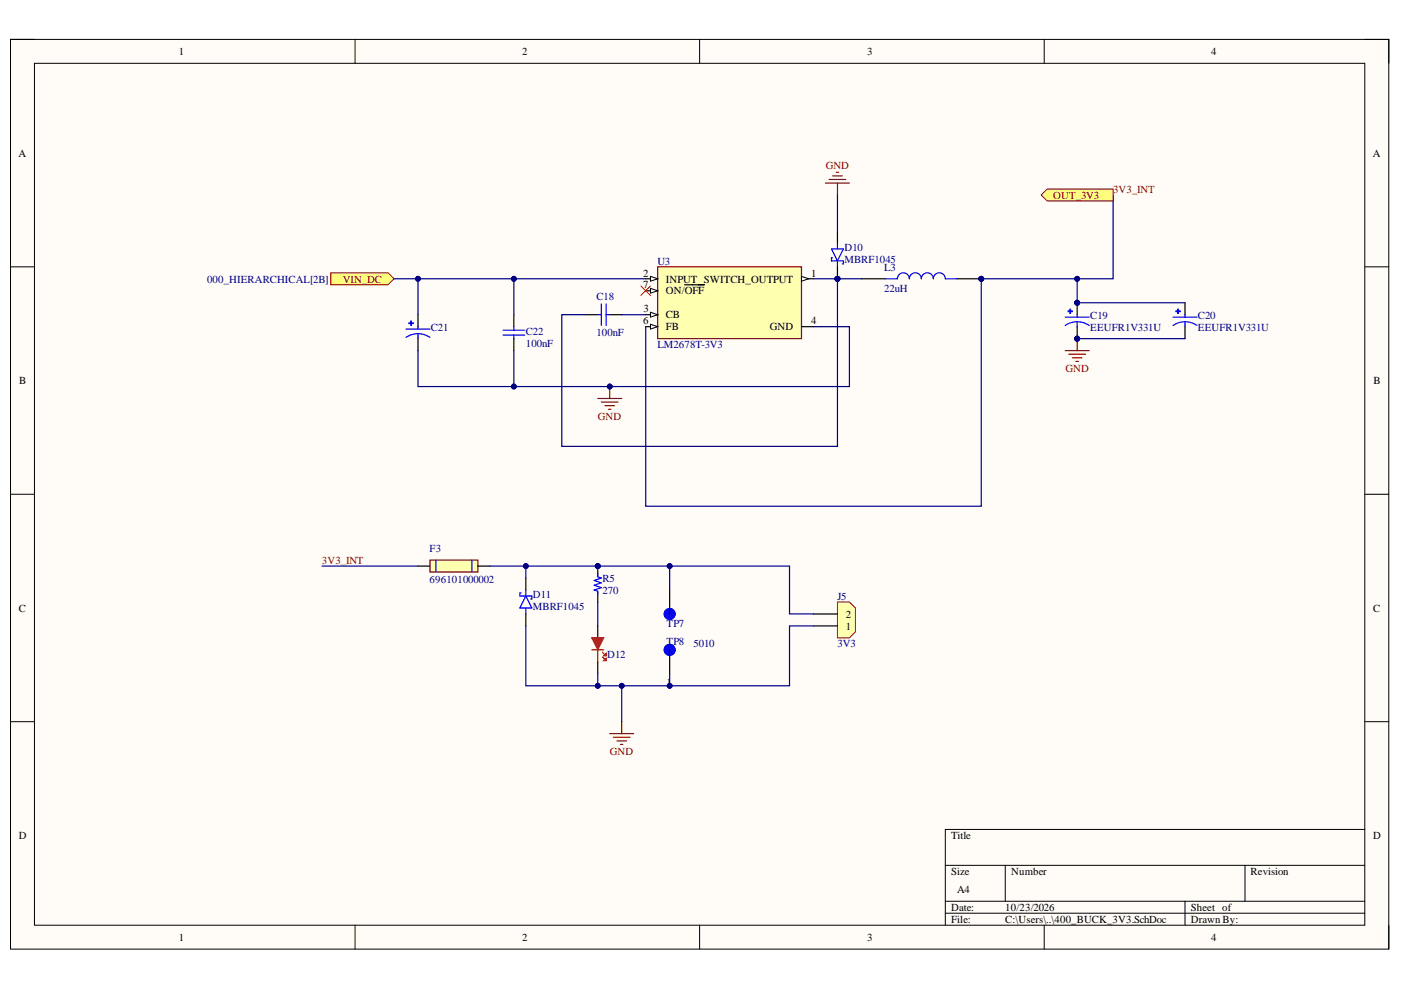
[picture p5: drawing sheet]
<svg xmlns="http://www.w3.org/2000/svg" width="297mm" height="210mm" viewBox="0 0 297 210" stroke-linecap="round" stroke-linejoin="round" font-family="sans-serif">
<defs><g id="words">
<g font-size="2.3">
<text x="37.9" y="11.7">1</text>
<text x="110.7" y="11.7">2</text>
<text x="183.9" y="11.7">3</text>
<text x="256.8" y="11.7">4</text>
<text x="3.9" y="33.3">A</text>
<text x="291" y="33.3">A</text>
<text x="136.3" y="58.6">2</text>
<text x="141.2" y="59.9">INPUT SWITCH_OUTPUT</text>
<text x="172" y="58.6">1</text>
<text x="136.3" y="61.2">7</text>
<text x="141.2" y="62.4">ON/OFF</text>
<text x="136.3" y="68.8">6</text>
<text x="136.4" y="66.2">3</text>
<text x="141.2" y="67.5">CB</text>
<text x="141.2" y="70">FB</text>
<text x="163.2" y="70">GND</text>
<text x="172" y="68.8">4</text>
<text x="4.1" y="81.4">B</text>
<text x="291.2" y="81.4">B</text>
<text x="4" y="129.7">C</text>
<text x="179.3" y="130.9">2</text>
<text x="291.1" y="129.7">C</text>
<text x="179.3" y="133.5">1</text>
<text x="141.3" y="145.4">1</text>
<text x="4" y="177.9">D</text>
<text x="201.6" y="177.9">Title</text>
<text x="291.1" y="177.9">D</text>
<text x="201.6" y="185.5">Size</text>
<text x="214.4" y="185.5">Number</text>
<text x="265.2" y="185.5">Revision</text>
<text x="202.9" y="189.3">A4</text>
<text x="201.6" y="193.1">Date:</text>
<text x="201.6" y="195.7">File:</text>
<text x="213.1" y="193.1">10/23/2026</text>
<text x="213.1" y="195.7">C:\Users\..\400_BUCK_3V3.SchDoc</text>
<text x="252.5" y="193.1">Sheet of</text>
<text x="252.5" y="195.7">Drawn By:</text>
<text x="37.9" y="199.5">1</text>
<text x="110.7" y="199.5">2</text>
<text x="183.9" y="199.5">3</text>
<text x="256.8" y="199.5">4</text>
</g>
<g font-size="2.3" fill="#800000">
<text x="175.1" y="35.8">GND</text>
<text x="236" y="40.9">3V3_INT</text>
<text x="223.3" y="42.2">OUT_3V3</text>
<text x="72.7" y="59.9">VIN_DC</text>
<text x="225.9" y="78.9">GND</text>
<text x="126.8" y="89.1">GND</text>
<text x="68.3" y="119.5">3V3_INT</text>
<text x="129.3" y="160.2">GND</text>
</g>
<g font-size="2.3" fill="#000080">
<text x="179.1" y="53.3">D10</text>
<text x="43.9" y="59.9">000_HIERARCHICAL[2B]</text>
<text x="139.4" y="56.1">U3</text>
<text x="179.1" y="55.8">MBRF1045</text>
<text x="187.4" y="57.4">L3</text>
<text x="126.4" y="63.7">C18</text>
<text x="187.4" y="61.9">22uH</text>
<text x="91.3" y="70.1">C21</text>
<text x="111.5" y="71.1">C22</text>
<text x="126.4" y="71.3">100nF</text>
<text x="231.2" y="67.6">C19</text>
<text x="231.2" y="70.1">EEUFR1V331U</text>
<text x="254" y="67.6">C20</text>
<text x="254" y="70.1">EEUFR1V331U</text>
<text x="111.5" y="73.6">100nF</text>
<text x="139.4" y="73.8">LM2678T-3V3</text>
<text x="91.1" y="117">F3</text>
<text x="91.1" y="123.6">696101000002</text>
<text x="127.7" y="125.9">270</text>
<text x="127.7" y="123.3">R5</text>
<text x="113" y="126.9">D11</text>
<text x="113" y="129.4">MBRF1045</text>
<text x="177.5" y="127.1">J5</text>
<text x="141.3" y="136.7">TP8</text>
<text x="141.3" y="132.9">TP7</text>
<text x="147" y="137.3">5010</text>
<text x="177.5" y="137.3">3V3</text>
<text x="128.7" y="139.6">D12</text>
</g>
</g></defs>
<path d="M2.2 8.4h292.2v192.8h-292.2z" fill-rule="evenodd" fill="#fffcf8"/>
<path d="M2.2 8.4h292.2v192.8h-292.2z" fill="none" stroke="#000" stroke-width=".21"/>
<path d="M7.3 13.4h282.1v182.8h-282.1z" fill-rule="evenodd" fill="#fffcf8"/>
<g fill="none" stroke="#000" stroke-width=".21">
<path d="M2.2 8.3h5.1M7.3 13.4h282.1v182.8h-282.1zM75.3 8.3v5.1M148.3 8.3v5.1M221.4 8.4v5M289.4 8.4h5v5M2.2 56.6h5.1M289.4 56.6h5M2.2 104.8h5.1M289.4 104.8h5M2.2 153h5.1M289.4 153h5"/>
<path d="M289.4 175.9h-89v20.3M75.3 196.2v5M148.3 196.2v5M200.4 183.5h89M200.4 191.1h89M200.4 193.6h89M213.1 183.5v7.6M221.4 196.2v5M251.2 191.1v5.1M264 183.5v7.6M294.4 196.2v5"/>
</g>
<path d="M139.4 56.6h30.5v15.2h-30.5z" fill-rule="evenodd" fill="#ffffb0"/>
<path d="M139.4 56.6h30.5v15.2h-30.5z" fill="none" stroke="#800000" stroke-width=".25"/>
<path d="M136.9 59.1h2.5" fill="none" stroke="#000" stroke-width=".25"/>
<path d="M137.9 58.6l1.5 .5-1.5 .5z" fill="#f8fcff"/>
<path d="M137.9 58.6l1.5 .5-1.5 .5z" fill="none" stroke="#000" stroke-width=".21"/>
<path d="M136.9 61.6h2.5" fill="none" stroke="#000" stroke-width=".25"/>
<path d="M137.9 61.1l1.5 .5-1.5 .6z" fill="#f8fcff"/>
<path d="M137.9 61.1l1.5 .5-1.5 .6z" fill="none" stroke="#000" stroke-width=".21"/>
<path d="M136.9 66.7h2.5M145.2 60.4h4.2" fill="none" stroke="#000" stroke-width=".25"/>
<path d="M137.9 66.2l1.5 .5-1.5 .5z" fill="#f8fcff"/>
<path d="M137.9 66.2l1.5 .5-1.5 .5z" fill="none" stroke="#000" stroke-width=".21"/>
<path d="M136.9 69.3h2.5" fill="none" stroke="#000" stroke-width=".25"/>
<path d="M137.9 68.8l1.5 .5-1.5 .5z" fill="#f8fcff"/>
<path d="M137.9 68.8l1.5 .5-1.5 .5z" fill="none" stroke="#000" stroke-width=".21"/>
<path d="M169.9 59.1h2.6" fill="none" stroke="#000" stroke-width=".25"/>
<path d="M169.9 58.6l1.6 .5-1.6 .5z" fill="#f8fcff"/>
<path d="M169.9 58.6l1.6 .5-1.6 .5z" fill="none" stroke="#000" stroke-width=".21"/>
<path d="M169.9 69.3h2.6" fill="none" stroke="#000" stroke-width=".25"/>
<path d="M70.1 57.8h12.2l1.2 1.3-1.2 1.3h-12.2z" fill-rule="evenodd" fill="#ffff80"/>
<path d="M70.1 57.8h12.2l1.2 1.3-1.2 1.3h-12.2z" fill="none" stroke="#800000" stroke-width=".21"/>
<path d="M87.1 68.1h.1v.9h-.1z" fill-rule="evenodd" fill="#00f"/>
<path d="M87.1 68.1h.1v.9h-.1z" fill="none" stroke="#00f" stroke-width=".25"/>
<path d="M86.7 68.5h.9v.1h-.9z" fill-rule="evenodd" fill="#00f"/>
<path d="M86.1 71.5a4.4 4.4 0 0 1 5.1 0M86.1 69.8h5.1M86.7 68.5h.9v.1h-.9zM88.6 69.3v.5M88.6 70.8v1M106.7 71h4.5M106.7 70h4.5M108.9 69.3v.7M108.9 71v.8" fill="none" stroke="#00f" stroke-width=".25"/>
<path d="M88.6 66.7v2.6M88.6 71.8v2.5M108.9 66.7v2.6M108.9 71.8v2.5" fill="none" stroke="#000" stroke-width=".25"/>
<path d="M126.7 84.5h5.1M127.5 85.2h3.6M128.3 86h2M129 86.8h.5M129.3 82v2.5" fill="none" stroke="#800000" stroke-width=".25"/>
<circle cx="129.3" cy="82" r=".51" fill="#000080"/>
<circle cx="129.3" cy="82" r=".51" fill="none" stroke="#000080" stroke-width=".21"/>
<path d="M124.2 66.7h2.5M129.3 66.7h2.5" fill="none" stroke="#000" stroke-width=".25"/>
<path d="M126.7 66.7h.8M127.5 64.4v4.6M128.5 66.7h.8M128.5 64.4v4.6" fill="none" stroke="#00f" stroke-width=".25"/>
<circle cx="177.6" cy="59.1" r=".51" fill="#000080"/>
<circle cx="177.6" cy="59.1" r=".51" fill="none" stroke="#000080" stroke-width=".21"/>
<path d="M176.3 52.8h2.5l-1.2 2.5zM176.5 54.7h-.2v.6h2.5v.6h-.2M177.6 51.5v1.3M177.6 55.3v1.3" fill="none" stroke="#00f" stroke-width=".25"/>
<path d="M177.6 49v2.5M177.6 56.6v2.5" fill="none" stroke="#000" stroke-width=".25"/>
<circle cx="177.6" cy="59.1" r=".51" fill="#000080"/>
<circle cx="177.6" cy="59.1" r=".51" fill="none" stroke="#000080" stroke-width=".21"/>
<path d="M175 38.8h5.1M175.8 38.1h3.5M176.5 37.3h2.1M177.3 36.5h.5M177.6 38.8v2.5" fill="none" stroke="#800000" stroke-width=".25"/>
<circle cx="208.1" cy="59.1" r=".51" fill="#000080"/>
<circle cx="208.1" cy="59.1" r=".51" fill="none" stroke="#000080" stroke-width=".21"/>
<path d="M187.7 59.1h2.6a1.27 1.27 0 0 1 1.2-1.3 1.27 1.27 0 0 1 1.3 1.3 1.27 1.27 0 0 1 1.3-1.3 1.27 1.27 0 0 1 1.2 1.3 1.27 1.27 0 0 1 1.3-1.3 1.27 1.27 0 0 1 1.3 1.3 1.27 1.27 0 0 1 1.3-1.3 1.27 1.27 0 0 1 1.2 1.3h2.6" fill="none" stroke="#00f" stroke-width=".25"/>
<path d="M182.6 59.1h5.1M203 59.1h5" fill="none" stroke="#000" stroke-width=".25"/>
<circle cx="208.1" cy="59.1" r=".51" fill="#000080"/>
<circle cx="208.1" cy="59.1" r=".51" fill="none" stroke="#000080" stroke-width=".21"/>
<path d="M225.8 74.3h5.1M226.6 75.1h3.6M227.4 75.9h2M228.1 76.6h.5M228.4 71.8v2.5" fill="none" stroke="#800000" stroke-width=".25"/>
<circle cx="228.4" cy="71.8" r=".51" fill="#000080"/>
<circle cx="228.4" cy="71.8" r=".51" fill="none" stroke="#000080" stroke-width=".21"/>
<path d="M91.2 118.8h10.1v2.5h-10.1z" fill-rule="evenodd" fill="#ffffb0"/>
<path d="M91.2 118.8h10.1v2.5h-10.1z" fill="none" stroke="#800000" stroke-width=".25"/>
<path d="M92.4 118.8v2.5M100.1 118.8v2.5M110.5 125.7h-.3v.7h2.6v.6h-.3M111.5 126.4l1.3 2.5h-2.6zM111.5 125.1v1.3M111.5 128.9v1.3" fill="none" stroke="#00f" stroke-width=".25"/>
<path d="M88.6 120h2.6M101.3 120h2.6M111.5 122.6v2.5M111.5 130.2v2.5" fill="none" stroke="#000" stroke-width=".25"/>
<circle cx="126.7" cy="120" r=".51" fill="#000080"/>
<circle cx="126.7" cy="120" r=".51" fill="none" stroke="#000080" stroke-width=".21"/>
<path d="M126.7 120v2.1M126.7 125.6v2" fill="none" stroke="#000" stroke-width=".25"/>
<circle cx="126.7" cy="120" r=".51" fill="#000080"/>
<circle cx="126.7" cy="120" r=".51" fill="none" stroke="#000080" stroke-width=".21"/>
<path d="M126.7 121.5v.8l.8 .3-1.5 .5 1.5 .5-1.5 .5 1.5 .5-1.5 .5 .7 .3v.7" fill="none" stroke="#00f" stroke-width=".25"/>
<path d="M125.5 137.8h2.5M126.7 137.8v2.5" fill="none" stroke="#f00" stroke-width=".25"/>
<path d="M126.7 132.7v2.6" fill="none" stroke="#000" stroke-width=".25"/>
<path d="M125.5 135.3h2.5l-1.3 2.5z" fill-rule="evenodd" fill="#f00"/>
<path d="M125.5 135.3h2.5l-1.3 2.5z" fill="none" stroke="#f00" stroke-width=".25"/>
<path d="M126.7 140.3v2.6" fill="none" stroke="#000" stroke-width=".25"/>
<path d="M128 139.1l.5-.5v.5z" fill="#999"/>
<path d="M127.7 138.3l.6 .5M128 139.1l.5-.5v.5z" fill="none" stroke="#f00" stroke-width=".25"/>
<path d="M128 140.1l.5-.5v.5z" fill="#999"/>
<path d="M127.7 139.3l.6 .5M128 140.1l.5-.5v.5z" fill="none" stroke="#f00" stroke-width=".25"/>
<g fill="none" stroke="#00f" stroke-width="1.3">
<circle cx="142" cy="137.8" r=".64"/>
<circle cx="142" cy="130.2" r=".63"/>
</g>
<path d="M142 125.1v5.1M142 137.8v5.1" fill="none" stroke="#000" stroke-width=".25"/>
<path d="M129.3 155.6h5.1M130 156.3h3.6M130.8 157.1h2M131.6 157.8h.5M131.8 153v2.6" fill="none" stroke="#800000" stroke-width=".25"/>
<path d="M177.6 127.6h2.5l1.3 1.3v5.1l-1.3 1.3h-2.5z" fill-rule="evenodd" fill="#ffffb0"/>
<path d="M177.6 127.6h2.5l1.3 1.3v5.1l-1.3 1.3h-2.5z" fill="none" stroke="#980000" stroke-width=".21"/>
<path d="M172.5 132.7h5.1M172.5 130.2h5.1" fill="none" stroke="#000" stroke-width=".25"/>
<circle cx="228.4" cy="64.2" r=".51" fill="#000080"/>
<circle cx="228.4" cy="64.2" r=".51" fill="none" stroke="#000080" stroke-width=".21"/>
<circle cx="228.4" cy="71.8" r=".51" fill="#000080"/>
<circle cx="228.4" cy="71.8" r=".51" fill="none" stroke="#000080" stroke-width=".21"/>
<path d="M226.8 65.6h.2v.8h-.2z" fill-rule="evenodd" fill="#00f"/>
<path d="M226.8 65.6h.2v.8h-.2z" fill="none" stroke="#00f" stroke-width=".25"/>
<path d="M226.5 65.9h.9v.2h-.9z" fill-rule="evenodd" fill="#00f"/>
<path d="M225.8 69a4.4 4.4 0 0 1 5.1 0M225.8 67.2h5.1M226.5 65.9h.9v.2h-.9zM228.4 66.7v.5M228.4 68.3v1" fill="none" stroke="#00f" stroke-width=".25"/>
<path d="M228.4 64.2v2.5" fill="none" stroke="#000" stroke-width=".25"/>
<circle cx="228.4" cy="64.2" r=".51" fill="#000080"/>
<circle cx="228.4" cy="64.2" r=".51" fill="none" stroke="#000080" stroke-width=".21"/>
<path d="M228.4 69.3v2.5" fill="none" stroke="#000" stroke-width=".25"/>
<circle cx="228.4" cy="71.8" r=".51" fill="#000080"/>
<circle cx="228.4" cy="71.8" r=".51" fill="none" stroke="#000080" stroke-width=".21"/>
<path d="M135.9 60.6l2 2.1M137.9 60.6l-2 2.1" fill="none" stroke="#f00" stroke-width=".21"/>
<path d="M249.7 65.6h.1v.8h-.1z" fill-rule="evenodd" fill="#00f"/>
<path d="M249.7 65.6h.1v.8h-.1z" fill="none" stroke="#00f" stroke-width=".25"/>
<path d="M249.3 65.9h.9v.2h-.9z" fill-rule="evenodd" fill="#00f"/>
<path d="M248.7 69a4.4 4.4 0 0 1 5.1 0M248.7 67.2h5.1M249.3 65.9h.9v.2h-.9zM251.2 66.7v.5M251.2 68.3v1" fill="none" stroke="#00f" stroke-width=".25"/>
<path d="M251.2 64.2v2.5M251.2 69.3v2.5" fill="none" stroke="#000" stroke-width=".25"/>
<path d="M83.5 59.1h53.4" fill="none" stroke="#000080" stroke-width=".25"/>
<circle cx="108.9" cy="59.1" r=".51" fill="#000080"/>
<circle cx="108.9" cy="59.1" r=".51" fill="none" stroke="#000080" stroke-width=".21"/>
<circle cx="88.6" cy="59.1" r=".51" fill="#000080"/>
<circle cx="88.6" cy="59.1" r=".51" fill="none" stroke="#000080" stroke-width=".21"/>
<path d="M88.6 59.1v7.6" fill="none" stroke="#000080" stroke-width=".25"/>
<circle cx="88.6" cy="59.1" r=".51" fill="#000080"/>
<circle cx="88.6" cy="59.1" r=".51" fill="none" stroke="#000080" stroke-width=".21"/>
<path d="M108.9 59.1v7.6" fill="none" stroke="#000080" stroke-width=".25"/>
<circle cx="108.9" cy="59.1" r=".51" fill="#000080"/>
<circle cx="108.9" cy="59.1" r=".51" fill="none" stroke="#000080" stroke-width=".21"/>
<path d="M172.5 69.3h7.6v12.7h-91.5v-7.7" fill="none" stroke="#000080" stroke-width=".25"/>
<circle cx="108.9" cy="82" r=".51" fill="#000080"/>
<circle cx="108.9" cy="82" r=".51" fill="none" stroke="#000080" stroke-width=".21"/>
<circle cx="129.3" cy="82" r=".51" fill="#000080"/>
<circle cx="129.3" cy="82" r=".51" fill="none" stroke="#000080" stroke-width=".21"/>
<path d="M108.9 74.3v7.7" fill="none" stroke="#000080" stroke-width=".25"/>
<circle cx="108.9" cy="82" r=".51" fill="#000080"/>
<circle cx="108.9" cy="82" r=".51" fill="none" stroke="#000080" stroke-width=".21"/>
<path d="M172.5 59.1h5.1M131.8 66.7h5.1" fill="none" stroke="#000080" stroke-width=".25"/>
<circle cx="177.6" cy="59.1" r=".51" fill="#000080"/>
<circle cx="177.6" cy="59.1" r=".51" fill="none" stroke="#000080" stroke-width=".21"/>
<path d="M177.6 41.3v7.7M177.6 59.1h5" fill="none" stroke="#000080" stroke-width=".25"/>
<circle cx="177.6" cy="59.1" r=".51" fill="#000080"/>
<circle cx="177.6" cy="59.1" r=".51" fill="none" stroke="#000080" stroke-width=".21"/>
<path d="M228.4 59.1v5.1" fill="none" stroke="#000080" stroke-width=".25"/>
<circle cx="228.4" cy="64.2" r=".51" fill="#000080"/>
<circle cx="228.4" cy="64.2" r=".51" fill="none" stroke="#000080" stroke-width=".21"/>
<circle cx="228.4" cy="59.1" r=".51" fill="#000080"/>
<circle cx="228.4" cy="59.1" r=".51" fill="none" stroke="#000080" stroke-width=".21"/>
<path d="M68.3 120h20.3M103.9 120h22.8" fill="none" stroke="#000080" stroke-width=".25"/>
<circle cx="111.5" cy="120" r=".51" fill="#000080"/>
<circle cx="111.5" cy="120" r=".51" fill="none" stroke="#000080" stroke-width=".21"/>
<circle cx="126.7" cy="120" r=".51" fill="#000080"/>
<circle cx="126.7" cy="120" r=".51" fill="none" stroke="#000080" stroke-width=".21"/>
<path d="M111.5 120v2.6" fill="none" stroke="#000080" stroke-width=".25"/>
<circle cx="111.5" cy="120" r=".51" fill="#000080"/>
<circle cx="111.5" cy="120" r=".51" fill="none" stroke="#000080" stroke-width=".21"/>
<path d="M111.5 132.7v12.7h30.5v-2.5M126.7 127.6v5.1" fill="none" stroke="#000080" stroke-width=".25"/>
<circle cx="126.7" cy="145.4" r=".51" fill="#000080"/>
<circle cx="126.7" cy="145.4" r=".51" fill="none" stroke="#000080" stroke-width=".21"/>
<circle cx="131.8" cy="145.4" r=".51" fill="#000080"/>
<circle cx="131.8" cy="145.4" r=".51" fill="none" stroke="#000080" stroke-width=".21"/>
<circle cx="142" cy="145.4" r=".51" fill="#000080"/>
<circle cx="142" cy="145.4" r=".51" fill="none" stroke="#000080" stroke-width=".21"/>
<path d="M126.7 142.9v2.5" fill="none" stroke="#000080" stroke-width=".25"/>
<circle cx="126.7" cy="145.4" r=".51" fill="#000080"/>
<circle cx="126.7" cy="145.4" r=".51" fill="none" stroke="#000080" stroke-width=".21"/>
<path d="M131.8 145.4v7.6" fill="none" stroke="#000080" stroke-width=".25"/>
<circle cx="131.8" cy="145.4" r=".51" fill="#000080"/>
<circle cx="131.8" cy="145.4" r=".51" fill="none" stroke="#000080" stroke-width=".21"/>
<path d="M172.5 132.7h-5.1v12.7h-25.4" fill="none" stroke="#000080" stroke-width=".25"/>
<circle cx="142" cy="145.4" r=".51" fill="#000080"/>
<circle cx="142" cy="145.4" r=".51" fill="none" stroke="#000080" stroke-width=".21"/>
<path d="M126.7 120h15.3v5.1" fill="none" stroke="#000080" stroke-width=".25"/>
<circle cx="126.7" cy="120" r=".51" fill="#000080"/>
<circle cx="126.7" cy="120" r=".51" fill="none" stroke="#000080" stroke-width=".21"/>
<circle cx="142" cy="120" r=".51" fill="#000080"/>
<circle cx="142" cy="120" r=".51" fill="none" stroke="#000080" stroke-width=".21"/>
<path d="M142 120h25.4v10.2h5.1" fill="none" stroke="#000080" stroke-width=".25"/>
<circle cx="142" cy="120" r=".51" fill="#000080"/>
<circle cx="142" cy="120" r=".51" fill="none" stroke="#000080" stroke-width=".21"/>
<path d="M177.6 59.1v35.5h-58.5v-27.9h5.1" fill="none" stroke="#000080" stroke-width=".25"/>
<circle cx="177.6" cy="59.1" r=".51" fill="#000080"/>
<circle cx="177.6" cy="59.1" r=".51" fill="none" stroke="#000080" stroke-width=".21"/>
<path d="M208 59.1v48.2h-71.1v-38" fill="none" stroke="#000080" stroke-width=".25"/>
<circle cx="208.1" cy="59.1" r=".51" fill="#000080"/>
<circle cx="208.1" cy="59.1" r=".51" fill="none" stroke="#000080" stroke-width=".21"/>
<path d="M236 41.3v17.8h-28" fill="none" stroke="#000080" stroke-width=".25"/>
<circle cx="208.1" cy="59.1" r=".51" fill="#000080"/>
<circle cx="208.1" cy="59.1" r=".51" fill="none" stroke="#000080" stroke-width=".21"/>
<circle cx="228.4" cy="59.1" r=".51" fill="#000080"/>
<circle cx="228.4" cy="59.1" r=".51" fill="none" stroke="#000080" stroke-width=".21"/>
<path d="M228.4 64.2h22.8" fill="none" stroke="#000080" stroke-width=".25"/>
<circle cx="228.4" cy="64.2" r=".51" fill="#000080"/>
<circle cx="228.4" cy="64.2" r=".51" fill="none" stroke="#000080" stroke-width=".21"/>
<path d="M228.4 71.8h22.8" fill="none" stroke="#000080" stroke-width=".25"/>
<circle cx="228.4" cy="71.8" r=".51" fill="#000080"/>
<circle cx="228.4" cy="71.8" r=".51" fill="none" stroke="#000080" stroke-width=".21"/>
<path d="M220.8 41.3l1.2-1.2h14v2.5h-14z" fill-rule="evenodd" fill="#ffff80"/>
<path d="M220.8 41.3l1.2-1.2h14v2.5h-14z" fill="none" stroke="#800000" stroke-width=".21"/>
<use href="#words"/>
</svg>
